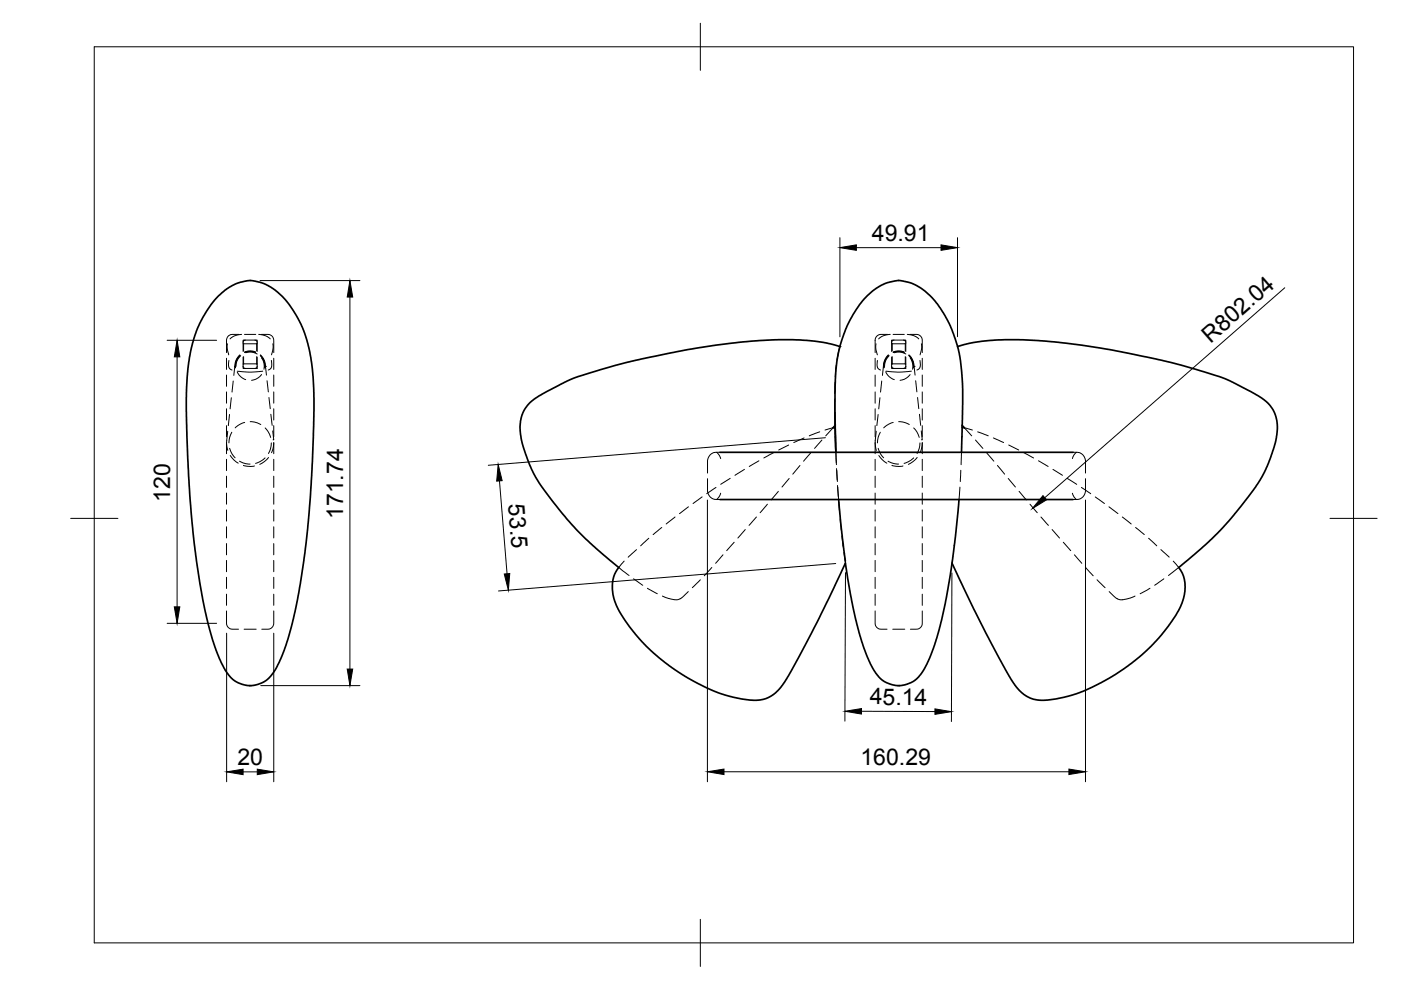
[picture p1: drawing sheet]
<svg xmlns="http://www.w3.org/2000/svg" width="297mm" height="210mm" viewBox="0 0 297 210" stroke-linecap="round" stroke-linejoin="round" font-family="sans-serif">
<defs><g id="words">
<g font-size="4.9">
<text x="184.8" y="51">49.91</text>
<text x="256.6" y="72.9" transform="rotate(-41 256.6 72.9)">R802.04</text>
<text x="36.1" y="106.4" transform="rotate(-90 36.1 106.4)">120</text>
<text x="107.8" y="106.9" transform="rotate(85 107.8 106.9)">53.5</text>
<text x="72.8" y="110" transform="rotate(-90 72.8 110)">171.74</text>
<text x="184.4" y="149.4">45.14</text>
<text x="50.4" y="162.2">20</text>
<text x="182.4" y="162.2">160.29</text>
</g>
</g></defs>
<!-- layer: Visible -->
<path d="M46.1 62.9l1.5-1.3 1.6-1 1.4-.6 1.9-.5h1.1l1.9 .5 1.4 .6 1.5 1 1.5 1.3 1.4 1.7 2.6 4.2 .7 1.9 .9 3 .8 4.7 .2 4.2 .1 4.6-.4 10.8-.4 6.9-1.2 12.3-1.5 9.9-1.1 5-1 3.7-1.2 3.2-1 2.3-1.1 1.7-1.2 1.2-1.1 .6-1.8 .5h-1.2l-1.2-.3-1.2-.5-.9-.7-1.6-2.2-1.7-3.7-1.7-5.8-1.1-5-1.3-8.2-1-8.1-.7-10-.4-8.4-.1-8 .3-6 .8-4.7 1.3-4.1 1.9-3.6zM178.1 73.5l1.7-4.8 1.2-2.2 1.9-2.8 2-1.9 1.8-1.2 1.5-.7 2.2-.4 2.1 .3 1.5 .6 1.9 1.2 1.7 1.5 1.7 2.2 1.9 3.2 1.8 5M203 73.5l3.5-.9 3.6-.4 5.9-.2 4.2 .2 5.8 .6 7.5 1 14.5 3 11 3.2 2.3 1 5.5 2.9 1.9 1.5 1.2 1.4 .7 1.7 .2 1.8-.3 3.2-1.1 3.4-1.2 3.1-2 3.2-4.6 6.1-2.9 3.2-3 2.9-5.8 4.9 .8 1.2 .4 1.2 .2 1.7-.2 1.7-.5 1.7-.7 1.6-3 4.4-2.8 3.2-2.1 1.9-2.9 2.3-2.7 1.9-3 1.7-3.5 1.7-4.2 1.3-3.2 .6-1.9 .1-1.5-.3-1.5-.6-1.4-1.2-1.1-1.2-3.3-5.8-5.4-10.4-4.6-9.6 .8-5.6 .7-7.9M203 73.5l.6 2.8 .5 5-.1 8.9M152.6 95.9h74.9M177 87.5l.2 8.4-.1-5.3-.5 .1 .4-.5 .1-8.2 .1-3.6 .9-4.9-2.7-.7-2.6-.5-3.5-.2-5.1-.1-9.1 .8-9.9 1.4-12.1 2.6-10.6 3.1-3.7 1.6-5.6 3.1-1 1-1 1.2-.5 1.1-.4 1.5v2.4l.5 2.4 1.3 3.9 1.5 3.1 1.3 2 2.5 3.4 4.7 5.5 3.7 3.6 5.4 4.6-.9 1.5-.4 1.8 .1 2.5 .7 2.2 .8 1.7 1.9 2.8 2.8 3.3 2.4 2.4 3.3 2.7 2.3 1.5 5.3 3 4.1 1.6 3.7 .9 1.7 .2 1.5 .1 1.4-.2 1.3-.5 1.1-.8 2-2.4 2.4-4.1a340.2 340.2 0 0 0 10.5-21.1l1.1 6.8 1.1 5.2 1.3 4.5 1.2 3.5 1.3 2.6 1.4 1.8 1.3 .9 2.3 .7 1.7-.2 1.3-.5 .8-.5 1.6-1.7 1.2-2.3 1.4-3.6 1.4-4.9 1-4.9 1.2-7.4M204 90.6l-.1 5.3M204 90.6l.4 .1M204 90.2v.4M204 90.2l.5 .5M152.6 105.9h74.9M177.8 105.9l.6 6.2 .8 6.9" fill="none" stroke="#000" stroke-width=".36"/>
<!-- layer: Hidden -->
<g fill="none" stroke="#000" stroke-width=".21">
<path d="M48 76v2.3M48 79.5v2.4M48.2 72.9v.8l.3 1.5M48.5 76.4v1.4l.2 .4 .5 .3M49.8 77.7h.1M49.8 77.7l.1 .3M49.9 77.7v.3M49.9 77.7l.1-.5a3 3 0 0 1 .9-1.8 2.93 2.93 0 0 0-1 2.6M49.9 77.7h-.1l-.2 1.9M50.3 78.8l.7 1.1 1.1 .6M50.4 78.7l2.3 .2 3-.2M50.7 70.9h-1.4a1.22 1.22 0 0 0-1.3 1.3v2.6"/>
<path d="M50.9 75.2l-.2 .1a3.2 3.2 0 0 0-.9 2.4M51 75.4a2.98 2.98 0 0 0-1 2.3M51.2 70.9l-1.5 .3-.9 .7M51.5 72.8h3M51.5 77.2h3M51.5 77.6l.1 .3 .4 .2M51.5 75.7v2.4h3v-2.4M51.5 74.5v-2.4h3v2.4M51.6 72.9v1.5M51.6 75.6v1.6M51.7 72.8v.1M51.7 77.1v.1"/>
<path d="M51.8 70.9h2.4M51.9 74.6h.1a3 3 0 0 1 2.2 0M52 72.1l-.4 .2-.1 .3M52.1 74.8l.2-.1a2.89 2.89 0 0 1 2.2 .3M54 72.1l.4 .2 .1 .3M54.2 74.7a2.82 2.82 0 0 0-2.3 .1l1.1-.3 1.2 .3M54.4 77.1v.1M54.4 72.8v.1M54.4 72.9v1.5M54.4 75.6v1.6M54.5 77.6l-.1 .3-.4 .2M54.8 70.9l1.6 .3 .9 .7"/>
<path d="M55.2 75.4a3 3 0 0 1 1 2.6 3.3 3.3 0 0 0-1-2.6zM55.2 75.2a2.26 2.26 0 0 1 1 2.5M55.4 70.9h1.4a1.22 1.22 0 0 1 1.2 1.3v2.6M55.5 75.9a3 3 0 0 1 .5 2.4M55.5 79.4l-.8 .8-1.4 .4M56.3 77.7h.1M56.3 77.7l-.1 .3M56.3 77.7l.2 1.8M57.5 76.4l.1 1.4-.3 .4-.4 .3M57.8 72.9l.1 .8-.3 1.5M58 76v2.3M58 79.5v2.4"/>
<path d="M177.3 77.5l-.2 2.4M178.1 73.5l-.6 2.8M178.1 73.5h.1M185.5 76v2.3M185.5 79.5v2.4M185.7 72.9v.9l.3 1.4M186 76.4v1.5l.7 .6M187.3 77.7h.1M187.3 77.7l.1 .3M187.4 77.7v.3M187.4 77.7l.1-.5a3 3 0 0 1 .9-1.8l-.8 1.1-.2 1.5M187.4 77.7l-.3 1.9"/>
<path d="M187.8 78.8l.7 1.1 1.1 .6M187.9 78.7l2.3 .2 3-.2M188.2 70.9h-1.4a1.23 1.23 0 0 0-1.3 1.3v2.6M188.4 75.2l-.8 1-.3 1.5M188.5 75.4a2.98 2.98 0 0 0-1 2.3M188.7 70.9l-1.5 .3-.9 .7M189 75.7v2.4h3v-2.4M189 74.5v-2.4h3v2.4M189 72.8h3M189 77.2h3M189 77.6l.2 .3 .3 .2M189.2 72.8v1.6"/>
<path d="M189.2 75.6v1.5M189.4 70.9h2.3M189.4 74.8a2.68 2.68 0 0 1 2.3 0l-1.2-.3zM189.4 74.6h.1a3.1 3.1 0 0 1 2.2 0M189.5 72.1l-.3 .2-.2 .3M189.6 74.8l.2-.1a2.93 2.93 0 0 1 2.2 .3M191.5 72.1l.4 .2 .1 .3M191.9 72.8v1.6M191.9 75.6v1.5M192 77.6l-.1 .3-.4 .2M192.4 70.9l1.5 .3 .9 .7M192.7 75.4l.3 .2a3 3 0 0 1 .7 2.4 3.2 3.2 0 0 0-1-2.6z"/>
<path d="M192.7 75.2a2.24 2.24 0 0 1 1 2.5M192.9 70.9h1.4a1.23 1.23 0 0 1 1.2 1.3v2.6M193 79.4l-.4 .5a2.87 2.87 0 0 1-1.8 .7M193 75.9l.2 .3a2.93 2.93 0 0 1 .3 2.1M193.8 77.7h.1M193.8 77.7l-.1 .3M193.8 77.7l.2 1.8M195.1 76.4v1.4l-.3 .4-.4 .3M195.3 72.9l.1 1-.3 1.3M195.5 76v2.3M195.5 79.5v2.4M48 83.1v2.4"/>
<path d="M48 86.7v2.4M48 90.2v2.4M48 93.8v2.4M48 97.4v2.4M48.3 91.4a7.4 7.4 0 0 0 0 4.1M48.7 87.9l-.3 2.3M48.7 95.1l.5 1.1 .6 .9M48.8 96.6l.8 .9 .9 .7M49 84.3l-.2 2.4M49.1 91.6l-.4 1.1-.2 1.2M49.4 80.8l-.2 2.3M50.8 97.8l1.3 .5 .9 .1"/>
<path d="M51.6 98.7l1.5 .2 .9-.1M51.9 89.6l-.9 .3-1.1 .8M53 89.4l1 .1 1.3 .5M56.2 97.1l-1.1 .8-.9 .3M56.2 90.7l.7 .9 .5 1.1M56.6 80.7l.3 2.4M56.9 97l-.8 .8-1 .7M57 84.3l.3 2.3M57.4 87.8l.3 2.4M57.5 93.9l-.1 1.2-.5 1.1M57.8 91.4l.2 1.9h-.1M58 93.9l-.1 1.3-.3 .8"/>
<path d="M58 83.1v2.4M58 86.7v2.4M58 90.2v2.4M58 93.8v2.4M58 97.4v2.4M151.9 95.9l.6 .6 .3 .7M152.6 95.9l-1.4 .1-.9 .9-.3 .7v2.7M157.8 99.5l-2 1.3M160.9 97.7l-2 1.2M164 96l-2.1 1.1M167.2 94.4l-2.1 1M169.6 98.7l-1.5 1.8"/>
<path d="M170.5 92.9l-2.2 .9M171.9 96l-1.5 1.8M173.8 91.6l-2.2 .8M174.3 93.3l-1.6 1.8M174.9 91.2l1.7-.5-1.5 1.7M177 84.6v2.9M177 81v2.4M177.3 98.2l-.1-2.3 .2 2.6M177.4 99.3l.1 2.4M177.4 99.7l.1 2.4M185.5 83.1v2.4M185.5 86.7v2.4"/>
<path d="M185.5 90.2v2.4M185.5 93.8v2.4M185.5 97.4v2.4M185.8 91.4a7.6 7.6 0 0 0 0 4.1M186.2 87.9l-.3 2.3M186.2 95.1l.5 1.1 .6 .9M186.3 96.6l.8 .9 .9 .7M186.6 84.3l-.3 2.4M186.6 91.6l-.4 1.1-.2 1.2M186.9 80.8l-.2 2.3M188.3 97.8l1.3 .5 .9 .1M189.1 98.7l1.5 .2 .9-.1"/>
<path d="M189.4 89.6l-.9 .3-1.1 .8M190.5 89.4l1 .1 1.3 .5M193.7 90.7l.7 .9 .5 1.1M193.7 97.1l-1.1 .8-.9 .3M194.1 80.7l.3 2.4M194.5 97l-.9 .8-1 .7M194.5 84.3l.3 2.3M194.9 87.8l.3 2.4M195.1 93.9l-.2 1.2-.5 1.1M195.3 91.4l.2 1.9h-.1M195.5 93.9l-.1 1.3-.3 .8M195.5 83.1v2.4"/>
<path d="M195.5 86.7v2.4M195.5 90.2v2.4M195.5 93.8v2.4M195.5 97.4v2.4M203.7 99.7l-.1 2.4M203.9 95.9l-.1 2.6M204.4 90.7l1.8 .5M204.5 90.7l1.5 1.7M206.8 93.3l1.6 1.8M207.3 91.6l2.2 .8M209.2 96l1.5 1.8M210.6 92.9l2.2 .9"/>
<path d="M211.5 98.7l1.5 1.8M213.9 94.4l2.1 1M217 96l2.1 1.1M220.2 97.7l2 1.2M223.2 99.5l2.1 1.3M227.4 97.2l.2-.7 .6-.6 .8 .1 .6 .5 .5 1.1v2.7M227.5 95.9h.7M48 101v2.3M48 104.5v2.4M48 108.1v2.4M48 111.7v2.4M48 115.2v2.4"/>
<path d="M48 118.8v2.4M58 101v2.3M58 104.5v2.4M58 108.1v2.4M58 111.7v2.4M58 115.2v2.4M58 118.8v2.4M132.3 119l-1.1 1.3 2.2 1.7M135 116.5l-1.8 1.6M137.6 114.1l-1.8 1.6M140.3 111.8l-1.8 1.5M143.1 109.6l-1.9 1.5"/>
<path d="M146 107.5l-1.9 1.4M148.9 105.4l-2 1.4M150 101.5v2.7l.2 .6 .8 .9 .9 .2M151.8 103.3l-2 1.4M151.9 105.9h.7M152.8 104.6l-.4 .8-.5 .5M153.3 117.6l-1.6 1.8M154.8 101.4l-2 1.3M155.7 115l-1.6 1.7M158 112.3l-1.6 1.8M160.4 109.6l-1.6 1.8M162.7 106.9l-1.5 1.8"/>
<path d="M165 104.2l-1.5 1.8M167.3 101.4l-1.5 1.9M177.6 102.9l.1 2.4M177.6 103.3l.2 2.6M177.8 106.5l.2 2.4M178.1 110l.3 2.4M178.5 113.6l.3 2.4M178.9 117.2l.3 2.2v-.4M185.5 101v2.3M185.5 104.5v2.4M185.5 108.1v2.4M185.5 111.7v2.4"/>
<path d="M185.5 115.2v2.4M185.5 118.8v2.4M195.5 101v2.3M195.5 104.5v2.4M195.5 108.1v2.4M195.5 111.7v2.4M195.5 115.2v2.4M195.5 118.8v2.4M203.5 103.3l-.2 2.6M213.8 101.4l1.5 1.9M216.1 104.2l1.5 1.8M218.4 106.9l1.5 1.8"/>
<path d="M220.7 109.6l1.6 1.8M223.1 112.3l1.5 1.8M225.4 115l1.6 1.7M226.3 101.4l2 1.3M227.4 104.6l.3 .8 .5 .5M227.5 105.9h.7M227.8 117.6l1.6 1.8M229.3 103.3l1.9 1.4M230.1 101.5v2.7l-.1 .6-.4 .5-.4 .4-1 .2M232.2 105.4l2 1.4M235.1 107.5l1.9 1.4M238 109.6l1.8 1.5"/>
<path d="M240.8 111.8l1.8 1.5M243.5 114.1l1.8 1.6M246.1 116.5l1.8 1.6M248.8 119l1.1 1.3-2.2 1.7M48 129.5v2.7a1.26 1.26 0 0 0 1.3 1.2h1.3M48 122.4v2.4M48 126v2.3M51.8 133.4h2.5M58 129.5v2.7a1.26 1.26 0 0 1-1.2 1.2h-1.3M58 122.4v2.4M58 126v2.3M134.3 122.7l2 1.4"/>
<path d="M137.3 124.7l2.1 1.2M145.9 125.4l-1.3 1.3-.9 .4-1.4-.1-1.9-.6M148.5 122.9l-1.7 1.7M150.9 120.3l-1.6 1.8M185.5 129.5v2.7a1.23 1.23 0 0 0 1.3 1.2h1.3M185.5 122.4v2.4M185.5 126v2.3M189.3 133.4h2.5M195.5 129.5v2.7a1.23 1.23 0 0 1-1.2 1.2h-1.3M195.5 122.4v2.4M195.5 126v2.3M230.2 120.3l1.6 1.8"/>
<path d="M232.6 122.9l1.7 1.7M235.2 125.4l1.4 1.4 .8 .3 1.6-.1 1.6-.6M243.8 124.7l-2.1 1.2M246.8 122.7l-2 1.4M52.9 145.4h.3M190.4 145.4h.3"/>
</g>
<!-- layer: BORDER -->
<path d="M20 9.9h267v190h-267zM148.5 4.9v10M15 109.9h10M282 109.9h10M148.5 194.9v10" fill="none" stroke="#000" stroke-width=".21"/>
<!-- layer: FD_Dimensions -->
<g fill="none" stroke="#000" stroke-width=".21">
<path d="M55.1 59.5h21.2M178.1 50.4v21M181.6 52.5h17.9M203 50.4v21M35.4 72.2h10.5M37.5 75.7v53M74.2 63v78.9M272.4 61l-50.9 44.5M175 92.8l-71.5 5.9M105.9 102l1.6 19.6M150 106v59.7M177.2 119.5l-71.5 5.8"/>
<path d="M230.1 106v59.7M35.4 132.2h10.5M48 134.3v31.4M58 134.3v31.4M179.3 121.4l-.2 31.5M201.8 121.5l-.1 31.5M55.3 145.4h21M182.6 150.8l15.6 .1M51.5 163.7h3M153.5 163.6h73.1"/>
</g>
<g fill="#000" stroke="#000" stroke-width=".21">
<path d="M178.1 52.5l3.5-.6v1.2zM199.5 51.9l3.5 .6-3.5 .6zM37.5 72.2l.6 3.5h-1.1zM74.2 59.5l.6 3.5h-1.2zM105.6 98.5l.9 3.4-1.2 .1zM221.1 105.1l.8 .9-3 1.8zM37 128.7h1.1l-.6 3.5zM106.9 121.7l1.2-.1-.3 3.5zM73.6 141.9h1.2l-.6 3.5zM179.2 150.8l3.4-.6v1.2zM198.2 150.3l3.5 .6-3.5 .6zM48 163.7l3.5-.6v1.1z"/>
<path d="M54.5 163.1l3.5 .6-3.5 .5zM150 163.6l3.5-.5v1.1zM226.6 163.1l3.5 .5-3.5 .6z"/>
</g>
<use href="#words"/>
</svg>
